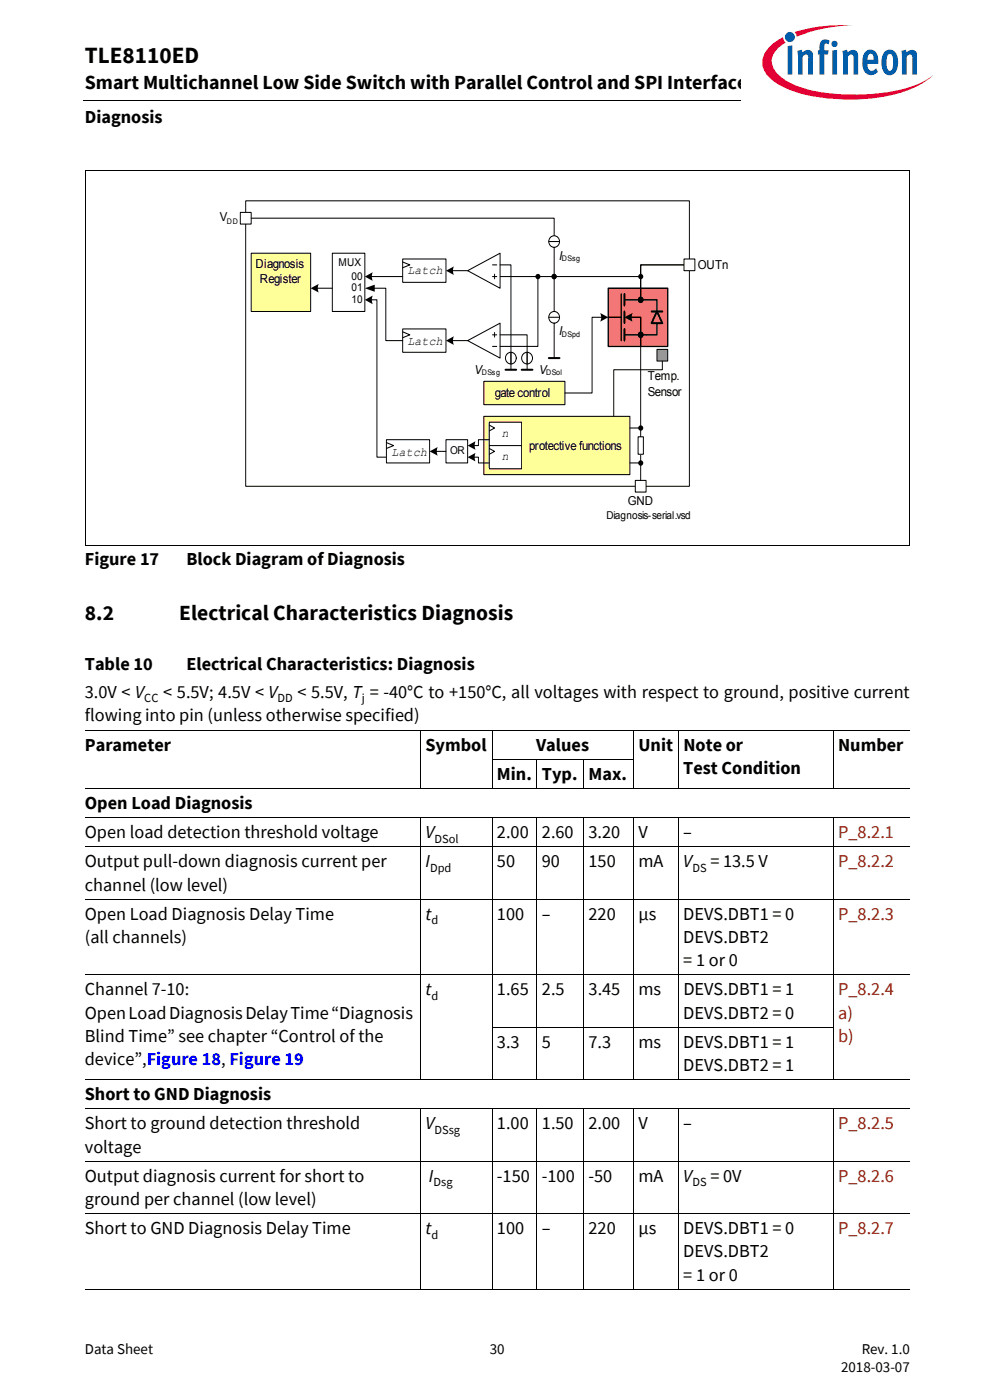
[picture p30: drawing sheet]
<svg xmlns="http://www.w3.org/2000/svg" width="210mm" height="297mm" viewBox="0 0 210 297" stroke-linecap="round" stroke-linejoin="round" font-family="sans-serif">
<defs><g id="words">
<text font-size="4.9" x="18" y="13.4">TLE8110ED</text>
<g font-size="4.6">
<text x="18" y="131.6">8.2</text>
<text x="38" y="131.6">Electrical Characteristics Diagnosis</text>
</g>
<text font-size="4.2" x="18" y="19">Smart Multichannel Low Side Switch with Parallel Control and SPI Interface</text>
<g font-size="3.9">
<text x="18" y="26.2">Diagnosis</text>
<text x="18" y="119.8">Figure 17</text>
<text x="39.5" y="119.8">Block Diagram of Diagnosis</text>
<text x="18" y="142">Table 10</text>
<text x="39.5" y="142">Electrical Characteristics: Diagnosis</text>
<text x="18" y="148">3.0V &lt; V</text>
<text x="34.6" y="148">&lt; 5.5V; 4.5V &lt; V</text>
<text x="63.1" y="148">&lt; 5.5V, T = -40°C to +150°C, all voltages with respect to ground, positive current</text>
<text x="18" y="153">flowing into pin (unless otherwise specified)</text>
<text x="18" y="159.3">Parameter</text>
<text x="90.2" y="159.3">Symbol</text>
<text x="113.7" y="159.3">Values</text>
<text x="135.4" y="159.3">Unit Note or</text>
<text x="177.8" y="159.3">Number</text>
<text x="105.4" y="165.5">Min. Typ. Max.</text>
<text x="144.9" y="164.3">Test Condition</text>
<text x="18" y="171.7">Open Load Diagnosis</text>
<text x="18" y="177.8">Open load detection threshold voltage</text>
<text x="90.2" y="177.8">V</text>
<text x="105.4" y="177.8">2.00</text>
<text x="114.9" y="177.8">2.60</text>
<text x="124.8" y="177.8">3.20</text>
<text x="135.4" y="177.8">V</text>
<text x="144.9" y="177.8">–</text>
<text x="18" y="184">Output pull-down diagnosis current per</text>
<text x="90.2" y="184">I</text>
<text x="105.4" y="184">50</text>
<text x="114.9" y="184">90</text>
<text x="124.8" y="184">150</text>
<text x="135.4" y="184">mA</text>
<text x="144.9" y="184">V</text>
<text x="150.7" y="184">= 13.5 V</text>
<text x="18" y="188.9">channel (low level)</text>
<text x="18" y="195.1">Open Load Diagnosis Delay Time</text>
<text x="90.2" y="195.1">t</text>
<text x="105.4" y="195.1">100</text>
<text x="114.9" y="195.1">–</text>
<text x="124.8" y="195.1">220</text>
<text x="135.4" y="195.1">µs</text>
<text x="144.9" y="195.1">DEVS.DBT1 = 0</text>
<text x="18" y="200">(all channels)</text>
<text x="144.9" y="200">DEVS.DBT2</text>
<text x="144.9" y="205">= 1 or 0</text>
<text x="18" y="211.2">Channel 7-10:</text>
<text x="90.2" y="211.2">t</text>
<text x="105.4" y="211.2">1.65</text>
<text x="114.9" y="211.2">2.5</text>
<text x="124.8" y="211.2">3.45</text>
<text x="135.4" y="211.2">ms</text>
<text x="144.9" y="211.2">DEVS.DBT1 = 1</text>
<text x="18" y="216.1">Open Load Diagnosis Delay Time “Diagnosis</text>
<text x="18" y="221">Blind Time” see chapter “Control of the</text>
<text x="144.9" y="216.1">DEVS.DBT2 = 0</text>
<text x="18" y="226">device”,Figure 18, Figure 19</text>
<text x="105.4" y="222.3">3.3</text>
<text x="114.9" y="222.3">5</text>
<text x="124.8" y="222.3">7.3</text>
<text x="135.4" y="222.3">ms</text>
<text x="144.9" y="227.2">DEVS.DBT2 = 1</text>
<text x="144.9" y="222.3">DEVS.DBT1 = 1</text>
<text x="18" y="233.4">Short to GND Diagnosis</text>
<text x="18" y="239.6">Short to ground detection threshold</text>
<text x="90.2" y="239.6">V</text>
<text x="105.4" y="239.6">1.00</text>
<text x="114.9" y="239.6">1.50</text>
<text x="124.8" y="239.6">2.00</text>
<text x="135.4" y="239.6">V</text>
<text x="144.9" y="239.6">–</text>
<text x="18" y="244.5">voltage</text>
<text x="18" y="250.7">Output diagnosis current for short to</text>
<text x="91" y="250.7">I</text>
<text x="105.4" y="250.7">-150 -100</text>
<text x="124.8" y="250.7">-50</text>
<text x="135.4" y="250.7">mA</text>
<text x="144.9" y="250.7">V</text>
<text x="150.7" y="250.7">= 0V</text>
<text x="18" y="255.6">ground per channel (low level)</text>
<text x="18" y="261.8">Short to GND Diagnosis Delay Time</text>
<text x="90.2" y="261.8">t</text>
<text x="105.4" y="261.8">100</text>
<text x="114.9" y="261.8">–</text>
<text x="124.8" y="261.8">220</text>
<text x="135.4" y="261.8">µs</text>
<text x="144.9" y="261.8">DEVS.DBT1 = 0</text>
<text x="144.9" y="266.7">DEVS.DBT2</text>
<text x="144.9" y="271.7">= 1 or 0</text>
</g>
<g font-size="3.9" fill="#802600">
<text x="177.8" y="177.8">P_8.2.1</text>
<text x="177.8" y="184">P_8.2.2</text>
<text x="177.8" y="195.1">P_8.2.3</text>
<text x="177.8" y="211.2">P_8.2.4</text>
<text x="177.8" y="216.1">a)</text>
<text x="177.8" y="221">b)</text>
<text x="177.8" y="239.6">P_8.2.5</text>
<text x="177.8" y="250.7">P_8.2.6</text>
<text x="177.8" y="261.8">P_8.2.7</text>
</g>
<g font-size="3.2">
<text x="18" y="287.3">Data Sheet</text>
<text x="103.9" y="287.3">30</text>
<text x="182.8" y="287.3">Rev. 1.0</text>
<text x="178.4" y="291.2">2018-03-07</text>
</g>
<g font-size="2.6">
<text x="46.6" y="47">V</text>
<text x="54.2" y="56.8">Diagnosis</text>
<text x="86.4" y="58.1">Latch</text>
<text x="118.6" y="55.1">I</text>
<text x="148" y="57.1">OUTn</text>
<text x="55.1" y="60">Register</text>
<text x="118.6" y="71.1">I</text>
<text x="86.4" y="73.1">Latch</text>
<text x="100.7" y="79.3">V</text>
<text x="114.3" y="79.3">V</text>
<text x="137.4" y="80.6">Temp.</text>
<text x="137.4" y="83.9">Sensor</text>
<text x="104.9" y="84.2">gate control</text>
<text x="106.4" y="92.7">n</text>
<text x="112.2" y="95.4">protective functions</text>
<text x="83.1" y="96.7">Latch</text>
<text x="106.4" y="97.6">n</text>
<text x="133.2" y="107.1">GND</text>
<text x="30.6" y="149">CC</text>
<text x="58.9" y="149">DD</text>
<text x="76.8" y="149">j</text>
<text x="92.2" y="178.8">DSol</text>
<text x="91.2" y="185">Dpd</text>
<text x="146.9" y="185">DS</text>
<text x="91.5" y="196.1">d</text>
<text x="91.5" y="212.1">d</text>
<text x="92.2" y="240.5">DSsg</text>
<text x="92" y="251.7">Dsg</text>
<text x="146.9" y="251.7">DS</text>
<text x="91.5" y="262.8">d</text>
</g>
<g font-size="2.3">
<text x="71.8" y="56.4">MUX</text>
<text x="74.5" y="59.4">00</text>
<text x="74.5" y="61.7">01</text>
<text x="74.5" y="64.3">10</text>
<text x="95.5" y="96.3">OR</text>
<text x="128.6" y="110.1">Diagnosis-serial.vsd</text>
</g>
<g font-size="1.6">
<text x="48.1" y="47.6">DD</text>
<text x="119.2" y="55.5">DSsg</text>
<text x="119.2" y="71.5">DSpd</text>
<text x="102.2" y="79.7">DSsg</text>
<text x="115.8" y="79.7">DSol</text>
</g>
</g></defs>
<path d="M17.7 21.3l.1 .1z" fill="#000"/>
<path d="M17.8 21.4h140.5" fill="none" stroke="#000" stroke-width=".21"/>
<path d="M157.3 5.1h42.7v21.5h-42.7z" fill="#fff"/>
<path d="M168.6 6.8l.4 1 1.4-.5a31.9 31.9 0 0 1 10.7-1.9 32.2 32.2 0 0 0-12.5 1.4zM163.4 9.8a4.3 4.3 0 0 0 0 6.9 21.8 21.8 0 0 0 11.7 4.1 38.5 38.5 0 0 0 18.7-2.1 14.3 14.3 0 0 0 4.2-2.8 18.4 18.4 0 0 1-8.8 3.5 40.4 40.4 0 0 1-20.2-1.2l-1.6-.7a6.4 6.4 0 0 1-3.7-4.4 5.1 5.1 0 0 1 2.9-4.1l-.3-.3-.2-.8-1 .5z" fill-rule="evenodd" fill="#e30034"/>
<path d="M166.5 7.8a1.06 1.06 0 0 0 2.1 0 1.06 1.06 0 0 0-2.1 0zM167.1 9.8v6h.9v-6.2zM169.1 10.8l.2 1.3v3.7h.9v-3.8l.7-.4h.3l.2 .3v3.9h1v-3.9a1.21 1.21 0 0 0-.8-1.3 1.21 1.21 0 0 0-1.4 .5l-.1-.6zM174.3 8.6a2.41 2.41 0 0 0-.5 2.1h-.3v.9h.3v4.2h1v-4.2h.8l.2-.9h-1v-.9a.49 .49 0 0 1 .3-.6 .49 .49 0 0 1 .6 .2l.3-.7a1.45 1.45 0 0 0-1.7-.1zM176.5 10.7v5.1h1v-5.2zM176.3 9.3a.7 .7 0 0 0 1.4 0 .7 .7 0 0 0-1.4 0zM178.7 10.8l.1 5h1v-3.8a.64 .64 0 0 1 .5-.5 .64 .64 0 0 1 .7 .4v3.9h1v-3.9a1.22 1.22 0 0 0-.8-1.3 1.22 1.22 0 0 0-1.4 .5l-.2-.6zM183.7 10.8a3.9 3.9 0 0 0-.1 4.7 1.76 1.76 0 0 0 2.6-.3l-.4-.7a.99 .99 0 0 1-1.6 .1l-.2-1.1h2.3v-.2a2.3 2.3 0 0 0-1.5-2.8h-.5zM184.2 11.7a.65 .65 0 0 1 .9-.2 .65 .65 0 0 1 .2 .9v.3h-1.3zM187.7 10.9a3.9 3.9 0 0 0 .1 4.8 1.68 1.68 0 0 0 2.6-1.5 3.8 3.8 0 0 0-.7-3.3 1.59 1.59 0 0 0-2 0zM188.4 11.6l.2-.1a.86 .86 0 0 1 .8 1.2v.7a1.26 1.26 0 0 1-.6 1.6 2.12 2.12 0 0 1-.7-2.3l.1-.9zM191.2 10.8l.1 5h1v-3.8l.7-.4h.3l.2 .3v3.9h1v-4.2a1.08 1.08 0 0 0-.6-1 1.08 1.08 0 0 0-1.3 .2l-.4 .3v-.6z" fill-rule="evenodd" fill="#005da9"/>
<g fill="none" stroke="#000" stroke-width=".21">
<path d="M52.1 42.6h94.1v60.6h-94.1zM135.9 58.7h-18.4v17.3M18 155h175M89.2 154.9v12.5M104.4 154.9v12.5M134.4 154.9v12.5M143.9 154.9v12.5M176.7 154.9v12.5M18 167.3h175M18 173.5h175M18 179.7h175M89.2 173.4v55.7"/>
<path d="M104.3 161.1h30.1M104.4 173.4v55.7M113.9 161.1v6.3M113.9 173.4v55.7M123.8 161.1v6.3M123.8 173.4v55.7M134.4 173.4v55.7M143.9 173.4v55.7M176.7 173.4v55.7M18 190.8h175M18 206.8h175M104.3 217.9h72.5"/>
<path d="M18 229.1h175M18 235.2h175M89.2 235.2v38.3M104.4 235.2v38.3M113.9 235.2v38.3M123.8 235.2v38.3M134.4 235.2v38.3M143.9 235.2v38.3M176.7 235.2v38.3M18 246.4h175M18 257.5h175M18 273.5h175"/>
</g>
<circle cx="135.9" cy="58.7" r=".55" fill="#000"/>
<path d="M129 61.2h12.6v12.3h-12.6z" fill="#f37777"/>
<path d="M129 61.1h12.6v12.4h-12.6zM131.8 62.4v9.9M132.4 63.6h6.9v7.4h-6.9M133.8 67.3h2.1v6.2" fill="none" stroke="#000" stroke-width=".29"/>
<path d="M132.4 62.4v2.4M132.4 66.1v2.5M132.4 69.8v2.5" fill="none" stroke="#000" stroke-width=".41"/>
<g fill="#000">
<path d="M132.4 67.3l1.8-.9-.2 .7 .2 1.2z" fill-rule="evenodd"/>
<circle cx="135.9" cy="71.1" r=".68"/>
</g>
<path d="M139.3 66.1l1.2 2.5h-2.3z" fill="#f37777"/>
<path d="M138.2 66.1h2.3M139.3 66.1l1.2 2.5h-2.3z" fill="none" stroke="#000" stroke-width=".41"/>
<path d="M145.1 56.2h-9.2v7.4M129 67.3h2.8" fill="none" stroke="#000" stroke-width=".29"/>
<circle cx="135.9" cy="63.6" r=".68" fill="#000"/>
<path d="M145.1 55h2.3v2.4h-2.3z" fill="#fff"/>
<path d="M145.1 54.9h2.3v2.5h-2.3z" fill="none" stroke="#000" stroke-width=".21"/>
<circle cx="117.6" cy="67.4" r="1.19" fill="#fff"/>
<g fill="none" stroke="#000" stroke-width=".21">
<path d="M116.4 67.3h2.3"/>
<circle cx="117.6" cy="67.4" r="1.19"/>
</g>
<path d="M116.4 76h2.3" fill="none" stroke="#000" stroke-width=".41"/>
<path d="M85.4 55h9.2v4.9h-9.2z" fill="#fff"/>
<path d="M85.4 54.9h9.2v5h-9.2zM85.4 55.6l1.5 .6-1.5 .6M95.9 57.4h3.3M106.1 58.7h11.4M95.9 72.3h3.3" fill="none" stroke="#000" stroke-width=".21"/>
<g fill="#000">
<path d="M94.6 57.4l1.7-.9-.2 1.1 .2 .7z" fill-rule="evenodd"/>
<path d="M94.6 72.3l1.7-1-.2 1.2 .2 .7z" fill-rule="evenodd"/>
<circle cx="117.5" cy="58.7" r=".56"/>
</g>
<path d="M99.2 72.3l6.9-3.7v7.4z" fill="#fff"/>
<path d="M99.2 72.3l6.9-3.7v7.4zM104.5 71h.9M104.5 73.5h.9M104.9 70.5v1" fill="none" stroke="#000" stroke-width=".21"/>
<circle cx="108.3" cy="76" r="1.19" fill="#fff"/>
<g fill="none" stroke="#000" stroke-width=".21">
<path d="M108.4 74.7v2.5"/>
<circle cx="108.3" cy="76" r="1.19"/>
</g>
<path d="M126.7 108.1h20.7v2.5h-20.7z" fill="none" stroke="#fff" stroke-width=".22"/>
<path d="M51 45.1h2.3v2.4h-2.3z" fill="#fff"/>
<path d="M51 45.1h2.3v2.4h-2.3z" fill="none" stroke="#000" stroke-width=".21"/>
<path d="M99.2 57.4l6.9-3.7v7.5z" fill="#fff"/>
<path d="M99.2 57.4l6.9-3.7v7.4zM104.5 58.7h.9M104.5 56.2h.9M104.9 58.2v1" fill="none" stroke="#000" stroke-width=".21"/>
<path d="M102.6 88.3h31v12.4h-31z" fill="#ffff9a"/>
<path d="M102.6 88.3h31v12.4h-31z" fill="none" stroke="#000" stroke-width=".21"/>
<path d="M103.8 89.6h6.8v4.9h-6.8z" fill="#fff"/>
<path d="M103.8 90.2l1.1 .6-1.1 .6M103.8 89.6h6.8v4.9h-6.8z" fill="none" stroke="#000" stroke-width=".21"/>
<path d="M103.8 94.5h6.8v4.9h-6.8z" fill="#fff"/>
<path d="M103.8 95.1l1.1 .7-1.1 .6M103.8 94.5h6.8v4.9h-6.8z" fill="none" stroke="#000" stroke-width=".21"/>
<path d="M94.6 93.3h4.6v4.9h-4.6z" fill="#fff"/>
<path d="M94.6 93.3h4.6v4.9h-4.6zM100.5 97h1v1.2h2.3M103.8 93.3h-2.3v1.2h-1" fill="none" stroke="#000" stroke-width=".21"/>
<g fill="#000">
<path d="M99.2 94.5l1.7-.9-.2 .7 .2 1.1z" fill-rule="evenodd"/>
<path d="M99.2 97l1.7-.9-.2 1.1 .2 .7z" fill-rule="evenodd"/>
</g>
<path d="M53.3 53.7h12.6v12.4h-12.6z" fill="#ffff9a"/>
<path d="M53.3 53.7h12.6v12.4h-12.6z" fill="none" stroke="#000" stroke-width=".21"/>
<path d="M70.5 53.7h6.9v12.4h-6.9z" fill="#fff"/>
<path d="M70.5 53.7h6.9v12.4h-6.9zM78.7 58.7h6.7M78.7 63.6h1.2v33.4h4.4" fill="none" stroke="#000" stroke-width=".21"/>
<g fill="#000">
<path d="M77.4 58.7l1.7-1-.2 .8 .2 1.1z" fill-rule="evenodd"/>
<path d="M77.4 63.6l1.7-.9-.2 .7 .2 1.1z" fill-rule="evenodd"/>
</g>
<path d="M85.4 69.8h9.2v4.9h-9.2z" fill="#fff"/>
<path d="M85.4 69.8h9.2v4.9h-9.2zM85.4 70.4l1.5 .6-1.5 .6" fill="none" stroke="#000" stroke-width=".21"/>
<circle cx="111.7" cy="76" r="1.2" fill="#fff"/>
<g fill="none" stroke="#000" stroke-width=".21">
<path d="M67.2 61.1h3.3M111.8 74.7v2.5"/>
<circle cx="111.7" cy="76" r="1.2"/>
</g>
<path d="M65.9 61.2l1.7-1-.2 .7 .2 1.2z" fill-rule="evenodd" fill="#000"/>
<path d="M102.6 80.9h17.2v5h-17.2z" fill="#ffff9a"/>
<path d="M127.7 67.3h-2.1v16.1h-5.8M102.6 80.9h17.2v4.9h-17.2z" fill="none" stroke="#000" stroke-width=".21"/>
<path d="M127.3 66.4l1.7 .9-1.7 .9 .2-1.1z" fill-rule="evenodd" fill="#000"/>
<path d="M82 93.3h9.1v4.9h-9.1z" fill="#fff"/>
<path d="M82 93.3h9.1v4.9h-9.1zM82 93.9l1.5 .6-1.5 .6M92.4 95.8h2.2" fill="none" stroke="#000" stroke-width=".21"/>
<path d="M91.1 95.8l1.7-1-.1 1.1 .1 .8z" fill-rule="evenodd" fill="#000"/>
<path d="M134.7 101.9h2.3v2.5h-2.3z" fill="#fff"/>
<path d="M135.9 73.5v28.4M134.7 101.9h2.3v2.5h-2.3z" fill="none" stroke="#000" stroke-width=".21"/>
<path d="M135.3 92.7h1.2v3.7h-1.2z" fill="#fff"/>
<path d="M53.3 46.3h64.2v12.4M106.1 56.2h2.3v22.2M114.1 58.7v14.8h-8M79.3 61.1h2.5v11.2h3.6M106.1 71h5.7v7.4M133.6 90.8h2.3M133.6 98.2h2.3M135.3 92.7h1.2v3.7h-1.2z" fill="none" stroke="#000" stroke-width=".21"/>
<g fill="#000">
<path d="M77.4 61.2l2.1-.8v1.5z"/>
<circle cx="114.1" cy="58.7" r=".55"/>
<circle cx="117.5" cy="58.7" r=".55"/>
<circle cx="135.9" cy="90.8" r=".55"/>
<circle cx="135.9" cy="98.2" r=".56"/>
</g>
<path d="M107.2 78.4h2.3M110.6 78.4h2.3" fill="none" stroke="#000" stroke-width=".41"/>
<circle cx="117.6" cy="51.3" r="1.19" fill="#fff"/>
<g fill="none" stroke="#000" stroke-width=".21">
<path d="M116.4 51.2h2.3"/>
<circle cx="117.6" cy="51.3" r="1.19"/>
</g>
<path d="M139.3 74.1h2.3v2.5h-2.3z" fill="#969696"/>
<path d="M18 36.1h175M18 36.1v79.6M192.9 36.1v79.7M139.3 74.1h2.3v2.5h-2.3zM140.5 76.6v1.8h-10.3v9.9M18 115.8h174.9" fill="none" stroke="#000" stroke-width=".21"/>
<use href="#words"/>
</svg>
